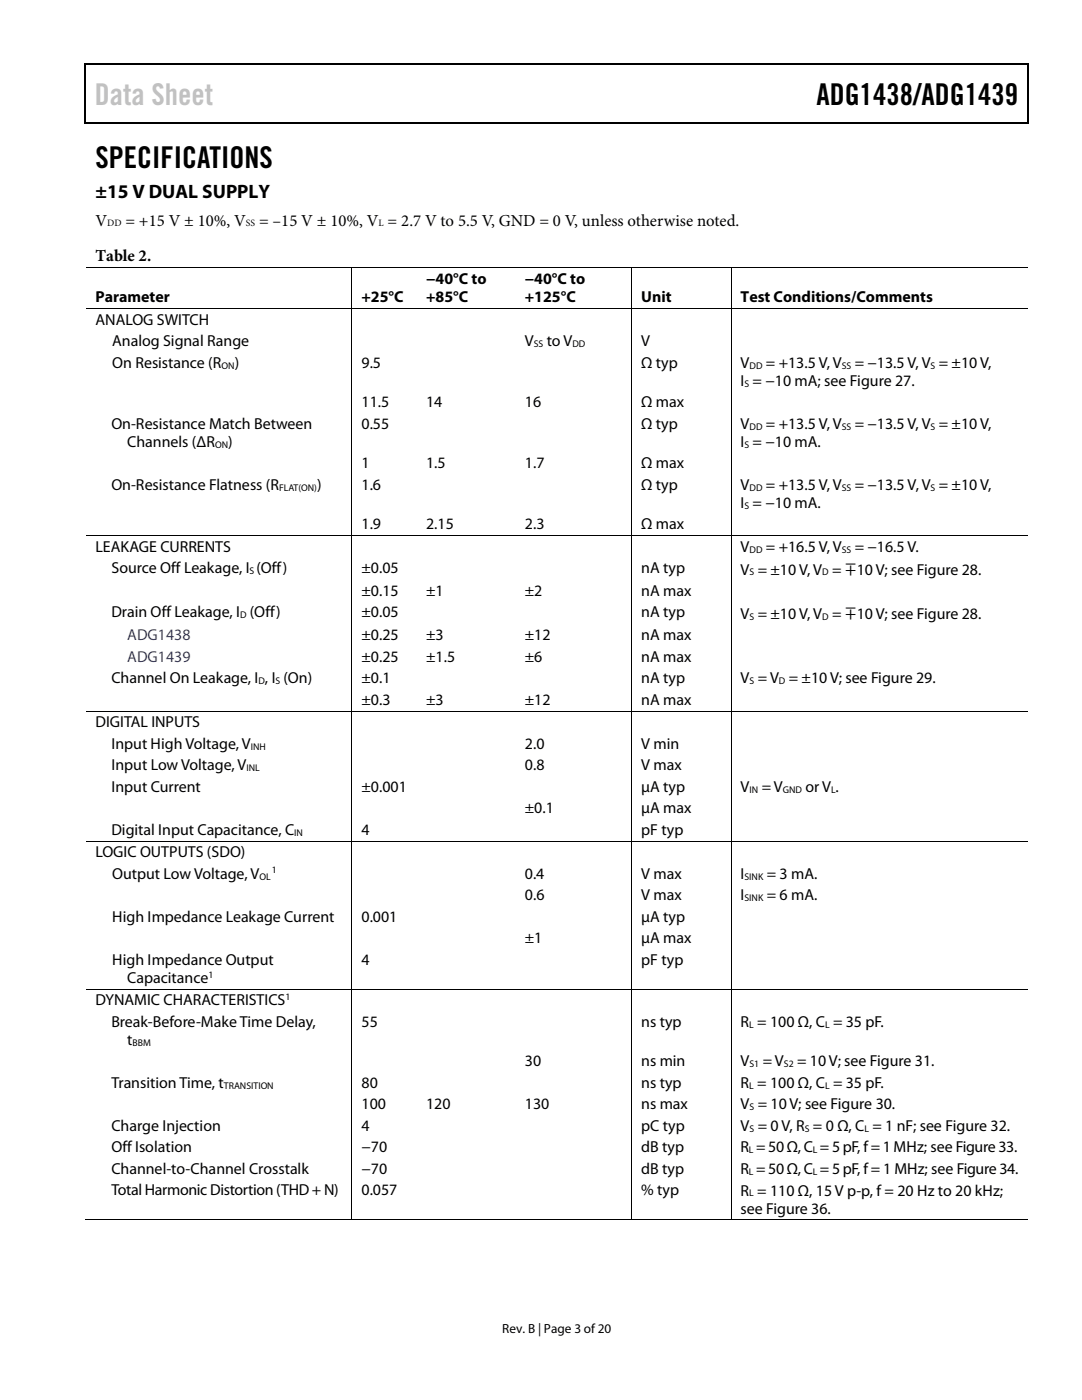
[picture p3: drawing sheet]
<svg xmlns="http://www.w3.org/2000/svg" width="216mm" height="279mm" viewBox="0 0 216 279" stroke-linecap="round" stroke-linejoin="round" font-family="sans-serif">
<defs><g id="words">
<text font-size="6" fill="#c1c1c1" x="18.9" y="21">Data Sheet</text>
<g font-size="6">
<text x="162.9" y="21">ADG1438/ADG1439</text>
<text x="19" y="33.6">SPECIFICATIONS</text>
</g>
<text font-size="3.9" x="19" y="39.6">±15 V DUAL SUPPLY</text>
<g font-size="3.3">
<text x="19" y="45">V</text>
<text x="25" y="45">= +15 V ± 10%, V</text>
<text x="51.7" y="45">= –15 V ± 10%, V = 2.7 V to 5.5 V, GND = 0 V, unless otherwise noted.</text>
<text x="19.1" y="52.1">Table 2.</text>
</g>
<g font-size="3.2">
<text x="85" y="56.7">−40°C to</text>
<text x="104.7" y="56.7">−40°C to</text>
<text x="19" y="60.3">Parameter</text>
<text x="19" y="64.8">ANALOG SWITCH</text>
<text x="72.1" y="60.3">+25°C</text>
<text x="85" y="60.3">+85°C</text>
<text x="104.7" y="60.3">+125°C</text>
<text x="128" y="60.3">Unit</text>
<text x="147.8" y="60.3">Test Conditions/Comments</text>
<text x="22.4" y="69.1">Analog Signal Range</text>
<text x="104.7" y="69.1">V</text>
<text x="109.1" y="69.1">to V</text>
<text x="128" y="69.1">V</text>
<text x="22.4" y="73.4">On Resistance (R</text>
<text x="46.8" y="73.4">)</text>
<text x="72.1" y="73.4">9.5</text>
<text x="128" y="73.4">Ω typ</text>
<text x="147.8" y="73.4">V</text>
<text x="147.8" y="77">I = −10 mA; see Figure 27.</text>
<text x="152.8" y="73.4">= +13.5 V, V</text>
<text x="170.5" y="73.4">= −13.5 V, V = ±10 V,</text>
<text x="72.1" y="81.3">11.5</text>
<text x="85" y="81.3">14</text>
<text x="104.7" y="81.3">16</text>
<text x="128" y="81.3">Ω max</text>
<text x="22.2" y="85.6">On-Resistance Match Between</text>
<text x="25.4" y="89.2">Channels (ΔR</text>
<text x="45.5" y="89.2">)</text>
<text x="72.1" y="85.6">0.55</text>
<text x="128" y="85.6">Ω typ</text>
<text x="147.8" y="89.2">I = −10 mA.</text>
<text x="147.8" y="85.6">V</text>
<text x="152.8" y="85.6">= +13.5 V, V</text>
<text x="170.5" y="85.6">= −13.5 V, V = ±10 V,</text>
<text x="72.1" y="93.5">1</text>
<text x="85" y="93.5">1.5</text>
<text x="104.7" y="93.5">1.7</text>
<text x="128" y="93.5">Ω max</text>
<text x="22.2" y="97.8">On-Resistance Flatness (R</text>
<text x="63.3" y="97.8">)</text>
<text x="72.1" y="97.8">1.6</text>
<text x="128" y="97.8">Ω typ</text>
<text x="147.8" y="101.4">I = −10 mA.</text>
<text x="147.8" y="97.8">V</text>
<text x="152.8" y="97.8">= +13.5 V, V</text>
<text x="170.5" y="97.8">= −13.5 V, V = ±10 V,</text>
<text x="72.1" y="105.6">1.9</text>
<text x="85" y="105.6">2.15</text>
<text x="104.7" y="105.6">2.3</text>
<text x="128" y="105.6">Ω max</text>
<text x="19" y="110.1">LEAKAGE CURRENTS</text>
<text x="147.8" y="110.1">V</text>
<text x="152.8" y="110.1">= +16.5 V, V</text>
<text x="170.5" y="110.1">= −16.5 V.</text>
<text x="22.2" y="114.4">Source Off Leakage, I (Off)</text>
<text x="72.1" y="114.4">±0.05</text>
<text x="72.1" y="118.9">±0.15</text>
<text x="85" y="118.9">±1</text>
<text x="104.7" y="118.9">±2</text>
<text x="128" y="114.4">nA typ</text>
<text x="128" y="118.9">nA max</text>
<text x="147.8" y="114.7">V = ±10 V, V = ∓10 V; see Figure 28.</text>
<text x="22.2" y="123.2">Drain Off Leakage, I (Off)</text>
<text x="72.1" y="123.2">±0.05</text>
<text x="128" y="123.2">nA typ</text>
<text x="147.8" y="123.5">V = ±10 V, V = ∓10 V; see Figure 28.</text>
<text x="72.1" y="127.7">±0.25</text>
<text x="85" y="127.7">±3</text>
<text x="104.7" y="127.7">±12</text>
<text x="128" y="127.7">nA max</text>
<text x="22.2" y="136.3">Channel On Leakage, I , I (On)</text>
<text x="72.1" y="136.3">±0.1</text>
<text x="72.1" y="132">±0.25</text>
<text x="85" y="132">±1.5</text>
<text x="104.7" y="132">±6</text>
<text x="128" y="136.3">nA typ</text>
<text x="128" y="132">nA max</text>
<text x="147.8" y="136.3">V = V = ±10 V; see Figure 29.</text>
<text x="72.1" y="140.6">±0.3</text>
<text x="85" y="140.6">±3</text>
<text x="104.7" y="140.6">±12</text>
<text x="128" y="140.6">nA max</text>
<text x="19" y="145.1">DIGITAL INPUTS</text>
<text x="22.2" y="149.4">Input High Voltage, V</text>
<text x="104.7" y="149.4">2.0</text>
<text x="128" y="149.4">V min</text>
<text x="22.2" y="153.7">Input Low Voltage, V</text>
<text x="104.7" y="153.7">0.8</text>
<text x="128" y="153.7">V max</text>
<text x="22.2" y="158">Input Current</text>
<text x="72.1" y="158">±0.001</text>
<text x="128" y="158">µA typ</text>
<text x="147.8" y="158">V</text>
<text x="152" y="158">= V</text>
<text x="160.7" y="158">or V .</text>
<text x="22.2" y="166.6">Digital Input Capacitance, C</text>
<text x="72.1" y="166.6">4</text>
<text x="104.7" y="162.3">±0.1</text>
<text x="128" y="166.6">pF typ</text>
<text x="128" y="162.3">µA max</text>
<text x="19" y="171.1">LOGIC OUTPUTS (SDO)</text>
<text x="22.4" y="175.4">Output Low Voltage, V</text>
<text x="104.7" y="175.4">0.4</text>
<text x="104.7" y="179.7">0.6</text>
<text x="128" y="175.4">V max</text>
<text x="128" y="179.7">V max</text>
<text x="147.8" y="175.4">I</text>
<text x="147.8" y="179.7">I</text>
<text x="153" y="175.4">= 3 mA.</text>
<text x="153" y="179.7">= 6 mA.</text>
<text x="22.4" y="184">High Impedance Leakage Current</text>
<text x="72.1" y="184">0.001</text>
<text x="128" y="184">µA typ</text>
<text x="104.7" y="188.3">±1</text>
<text x="128" y="188.3">µA max</text>
<text x="22.4" y="192.6">High Impedance Output</text>
<text x="25.4" y="196.2">Capacitance</text>
<text x="72.1" y="192.6">4</text>
<text x="128" y="192.6">pF typ</text>
<text x="19" y="200.6">DYNAMIC CHARACTERISTICS</text>
<text x="22.2" y="204.9">Break-Before-Make Time Delay,</text>
<text x="25.4" y="208.5">t</text>
<text x="72.1" y="204.9">55</text>
<text x="128" y="204.9">ns typ</text>
<text x="147.8" y="204.9">R = 100 Ω, C = 35 pF.</text>
<text x="104.7" y="212.8">30</text>
<text x="128" y="212.8">ns min</text>
<text x="147.8" y="212.8">V</text>
<text x="152.2" y="212.8">= V</text>
<text x="159" y="212.8">= 10 V; see Figure 31.</text>
<text x="22.2" y="217.1">Transition Time, t</text>
<text x="72.1" y="221.4">100</text>
<text x="72.1" y="217.1">80</text>
<text x="85" y="221.4">120</text>
<text x="104.7" y="221.4">130</text>
<text x="128" y="221.4">ns max</text>
<text x="128" y="217.1">ns typ</text>
<text x="147.8" y="217.1">R = 100 Ω, C = 35 pF.</text>
<text x="147.8" y="221.4">V = 10 V; see Figure 30.</text>
<text x="22.2" y="225.7">Charge Injection</text>
<text x="72.1" y="225.7">4</text>
<text x="128" y="225.7">pC typ</text>
<text x="147.8" y="225.7">V = 0 V, R = 0 Ω, C = 1 nF; see Figure 32.</text>
<text x="22.2" y="230">Off Isolation</text>
<text x="72.1" y="230">−70</text>
<text x="128" y="230">dB typ</text>
<text x="147.8" y="230">R = 50Ω, C = 5 pF, f = 1MHz; see Figure33.</text>
<text x="22.2" y="234.3">Channel-to-Channel Crosstalk</text>
<text x="22.2" y="238.6">Total Harmonic Distortion (THD + N)</text>
<text x="72.1" y="234.3">−70</text>
<text x="72.1" y="238.6">0.057</text>
<text x="127.9" y="234.3">dB typ</text>
<text x="128" y="238.6">% typ</text>
<text x="147.8" y="234.3">R = 50Ω, C = 5 pF, f = 1 MHz; see Figure34.</text>
<text x="147.8" y="238.6">R = 110 Ω, 15 V p-p, f = 20 Hz to 20 kHz;</text>
<text x="147.8" y="242.2">see Figure 36.</text>
</g>
<g font-size="3.2" fill="#00f">
<text x="25.4" y="127.7">ADG1438</text>
<text x="25.4" y="132">ADG1439</text>
</g>
<text font-size="2.6" x="100.2" y="266">Rev. B | Page 3 of 20</text>
<g font-size="1.9">
<text x="21.4" y="45.2">DD</text>
<text x="49.1" y="45.2">SS</text>
<text x="75.5" y="45.2">L</text>
<text x="106.5" y="69.3">SS</text>
<text x="114.2" y="69.3">DD</text>
<text x="44.2" y="73.6">ON</text>
<text x="148.5" y="77.2">S</text>
<text x="149.6" y="73.6">DD</text>
<text x="168" y="73.6">SS</text>
<text x="185.7" y="73.6">S</text>
<text x="42.9" y="89.3">ON</text>
<text x="148.5" y="89.3">S</text>
<text x="149.6" y="85.8">DD</text>
<text x="168" y="85.8">SS</text>
<text x="185.7" y="85.8">S</text>
<text x="55.7" y="97.9">FLAT(ON)</text>
<text x="148.5" y="101.5">S</text>
<text x="149.6" y="98">DD</text>
<text x="168" y="98">SS</text>
<text x="185.7" y="98">S</text>
<text x="149.6" y="110.3">DD</text>
<text x="168" y="110.3">SS</text>
<text x="49.8" y="114.6">S</text>
<text x="149.6" y="114.8">S</text>
<text x="164.1" y="114.8">D</text>
<text x="47.9" y="123.4">D</text>
<text x="149.6" y="123.6">S</text>
<text x="164.1" y="123.6">D</text>
<text x="51.6" y="136.5">D</text>
<text x="55" y="136.5">S</text>
<text x="149.6" y="136.5">S</text>
<text x="155.4" y="136.5">D</text>
<text x="50.1" y="149.6">INH</text>
<text x="49.2" y="153.9">INL</text>
<text x="149.6" y="158.2">IN</text>
<text x="156.2" y="158.2">GND</text>
<text x="165.8" y="158.2">L</text>
<text x="58.7" y="166.8">IN</text>
<text x="51.8" y="175.5">OL</text>
<text x="54.2" y="174.3">1</text>
<text x="148.5" y="175.5">SINK</text>
<text x="148.5" y="179.8">SINK</text>
<text x="41.6" y="195.1">1</text>
<text x="57" y="199.6">1</text>
<text x="26.5" y="208.7">BBM</text>
<text x="149.5" y="205.1">L</text>
<text x="164.6" y="205.1">L</text>
<text x="149.6" y="213">S1</text>
<text x="156.4" y="213">S2</text>
<text x="44.7" y="217.3">TRANSITION</text>
<text x="149.5" y="217.3">L</text>
<text x="149.6" y="221.6">S</text>
<text x="164.6" y="217.3">L</text>
<text x="149.6" y="225.8">S</text>
<text x="160.6" y="225.8">S</text>
<text x="172.5" y="225.8">L</text>
<text x="149.4" y="230.1">L</text>
<text x="162.2" y="230.1">L</text>
<text x="149.4" y="234.4">L</text>
<text x="149.5" y="238.8">L</text>
<text x="162.2" y="234.4">L</text>
</g>
</g></defs>
<g fill="#000">
<path d="M16.9 12.7h.2v1h-.2zM16.9 12.7h.2v.3h-.2zM82.5 12.7h.3v.3h-.3zM205.1 12.7h.2v1h-.2zM205.1 12.7h.2v.3h-.2zM16.9 24.4h.2v.3h-.2zM82.3 24.4h.2v.3h-.2zM205.1 24.4h.2v.3h-.2zM70.1 53.3h.2v.2h-.2zM83.1 53.3h.2v.2h-.2zM102.8 53.3h.2v.2h-.2zM126 53.3h.1v.2h-.1z"/>
<path d="M145.8 53.3h.2v.2h-.2zM70.1 61.5h.2v.2h-.2zM83.1 61.5h.2v.2h-.2zM102.8 61.5h.2v.2h-.2zM126 61.5h.1v.2h-.1zM145.8 61.5h.2v.2h-.2zM70.1 106.8h.2v.2h-.2zM83.1 106.8h.2v.2h-.2zM102.8 106.8h.2v.2h-.2zM126 106.8h.1v.2h-.1zM145.8 106.8h.2v.2h-.2zM70.1 141.8h.2v.2h-.2z"/>
<path d="M83.1 141.8h.2v.2h-.2zM102.8 141.8h.2v.2h-.2zM126 141.8h.1v.2h-.1zM145.8 141.8h.2v.2h-.2zM70.1 167.8h.2v.2h-.2zM83.1 167.8h.2v.2h-.2zM102.8 167.8h.2v.2h-.2zM126 167.8h.1v.2h-.1zM145.8 167.8h.2v.2h-.2zM70.1 197.3h.2v.2h-.2zM83.1 197.3h.2v.2h-.2zM102.8 197.3h.2v.2h-.2z"/>
<path d="M126 197.3h.1v.2h-.1zM145.8 197.3h.2v.2h-.2zM70.1 243.4h.2v.1h-.2zM82.9 243.4h.1v.1h-.1zM102.6 243.4h.1v.1h-.1zM126 243.4h.1v.1h-.1zM145.8 243.4h.2v.1h-.2z"/>
</g>
<path d="M17 13.7v10.7M17.1 12.8h65.4M82.8 12.8h122.3M205.2 13.7v10.7M17.1 24.5h188" fill="none" stroke="#000" stroke-width=".25"/>
<g fill="none" stroke="#000" stroke-width=".2">
<path d="M17.1 53.4h53M70.2 53.5v8M70.3 53.4h12.8M83.3 53.4h19.5M103 53.4h23M126 53.5v8M126.1 53.4h19.7M145.9 53.5v8M146 53.4h59.1M17.1 61.6h53M70.2 61.7v45.1M70.3 61.6h12.8"/>
<path d="M83.3 61.6h19.5M103 61.6h23M126 61.7v45.1M126.1 61.6h19.7M145.9 61.7v45.1M146 61.6h59.1M17.1 106.9h53M70.2 107v34.8M70.3 106.9h12.8M83.3 106.9h19.5M103 106.9h23M126 107v34.8"/>
<path d="M126.1 106.9h19.7M145.9 107v34.8M146 106.9h59.1M17.1 141.9h53M70.2 142v25.8M70.3 141.9h12.8M83.3 141.9h19.5M103 141.9h23M126 142v25.8M126.1 141.9h19.7M145.9 142v25.8M146 141.9h59.1"/>
<path d="M17.1 167.9h53M70.2 168v29.3M70.3 167.9h12.8M83.3 167.9h19.5M103 167.9h23M126 168v29.3M126.1 167.9h19.7M145.9 168v29.3M146 167.9h59.1M17.1 197.4h53M70.2 197.5v45.9M70.3 197.4h12.8"/>
<path d="M83.3 197.4h19.5M103 197.4h23M126 197.5v45.9M126.1 197.4h19.7M145.9 197.5v45.9M146 197.4h59.1M16.9 243.4h53.2M70.3 243.4h55.7M126.1 243.4h19.7M146 243.4h59.1"/>
</g>
<use href="#words"/>
</svg>
